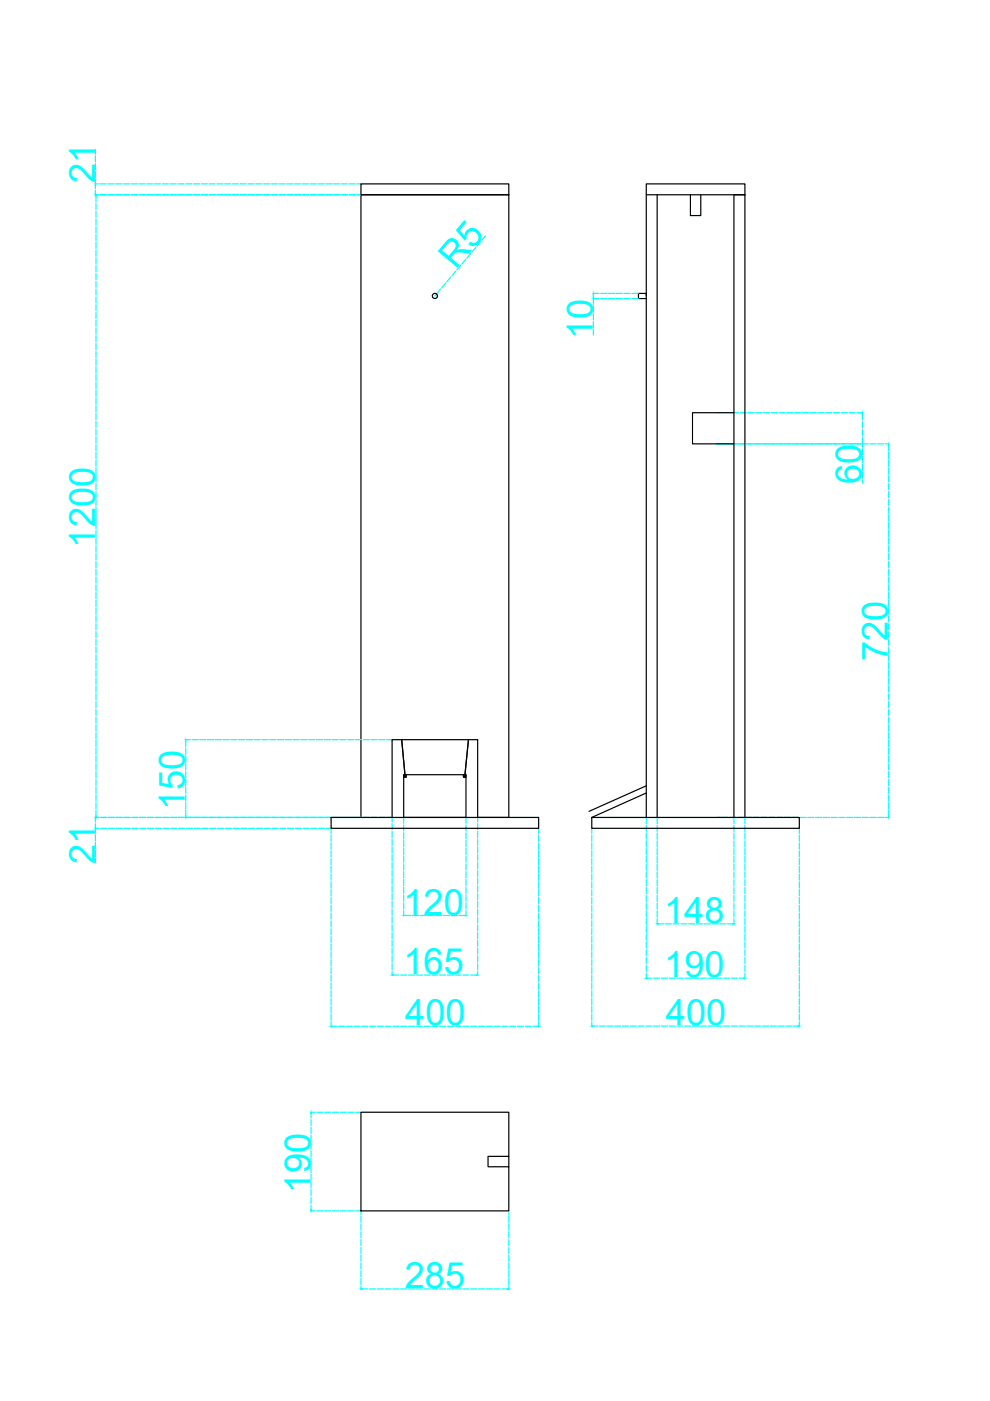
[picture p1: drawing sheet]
<svg xmlns="http://www.w3.org/2000/svg" width="210mm" height="297mm" viewBox="0 0 210 297" stroke-linecap="round" stroke-linejoin="round" font-family="sans-serif">
<defs><g id="words">
<g font-size="7.7" fill="#0ff">
<text x="20.2" y="38.9" transform="rotate(-90 20.2 38.9)">21</text>
<text x="96.6" y="57.3" transform="rotate(-50 96.6 57.3)">R5</text>
<text x="125.7" y="71.8" transform="rotate(-90 125.7 71.8)">10</text>
<text x="182.7" y="102.6" transform="rotate(-90 182.7 102.6)">60</text>
<text x="20.2" y="116.1" transform="rotate(-90 20.2 116.1)">1200</text>
<text x="188.3" y="140.1" transform="rotate(-90 188.3 140.1)">720</text>
<text x="39.2" y="171.7" transform="rotate(-90 39.2 171.7)">150</text>
<text x="20.2" y="183.1" transform="rotate(-90 20.2 183.1)">21</text>
<text x="85.5" y="193.9">120</text>
<text x="140.8" y="195.7">148</text>
<text x="85.5" y="206.6">165</text>
<text x="140.8" y="207.2">190</text>
<text x="85.9" y="217.4">400</text>
<text x="141.2" y="217.4">400</text>
<text x="65.8" y="252.9" transform="rotate(-90 65.8 252.9)">190</text>
<text x="85.8" y="273.1">285</text>
</g>
</g></defs>
<!-- layer: 0 -->
<g fill="none" stroke="#000" stroke-width=".25">
<path d="M137 39h20.9v2.3h-20.9zM137 41.3v132M139.3 41.3v132M146.4 41.3v4.4h2.2v-4.4M137 62.8v-.6h-1.6v1.1h1.6M155.6 87.5h-8.8v6.6h8.8M85.2 156.8l.7 8M99.3 156.8l-.8 8M70.2 173.3h44v2.3h-44zM76.5 173.3v-132h31.4v-2.3h-31.4v2.3h31.4v132h-6.6v-16.5h-18.2v16.5M85.6 164.3v.5h.5v-.5M85.6 164.3h13.2v9h-13.2z"/>
<path d="M98.2 164.3v.5h.6v-.5M125.5 173.3h44v2.3h-44zM137 168.1l-11.5 5.2M137 166.6l-12.1 5.4M155.6 173.3v-132h2.3v132M76.5 235.8h31.4v9.4h-4.4v2.2h4.4v9.3h-31.4zM107.9 245.2v2.2"/>
<circle cx="92.2" cy="62.7" r=".54"/>
</g>
<g fill="none" stroke="#0ff" stroke-width=".25">
<path d="M20.1 39h.8M20.2 31.7v1M20.2 33v1.3M20.2 34.7v1.3M20.2 36.3v1.3M20.2 38v1M20.2 39.3v.7M21.2 39h1.3M22.9 39h1.3M24.5 39h1.3M26.2 39h1.3M27.8 39h1.3"/>
<path d="M29.5 39h1.3M31.1 39h1.3M32.8 39h1.3M34.4 39h1.3M36.1 39h1.3M37.7 39h1.3M39.4 39h1.3M41 39h1.3M42.7 39h1.3M44.3 39h1.3M46 39h1.3M47.6 39h1.3"/>
<path d="M49.3 39h1.3M50.9 39h1.3M52.6 39h1.3M54.2 39h1.3M55.9 39h1.3M57.5 39h1.3M59.2 39h1.3M60.8 39h1.3M62.5 39h1.3M64.1 39h1.3M65.8 39h1.3M67.4 39h1.3"/>
<path d="M69.1 39h1.3M70.7 39h1.3M72.4 39h1.3M74 39h1.3M75.7 39h.7M20.1 41.3h.8M20.2 40.3v.7M20.4 41.6v1.2M20.4 43.1v1.3M20.4 44.8v1.3M20.4 46.4v1.3M20.4 48.1v1.3"/>
<path d="M20.4 49.7v1.3M20.4 51.4v1.3M20.4 53v1.3M20.4 54.7v1.3M20.4 56.3v1.3M20.4 58v1.3M20.4 59.6v1.3M21.2 41.3h1.4M22.9 41.3h1.3M24.5 41.3h1.4M26.2 41.3h1.4M27.8 41.3h1.4"/>
<path d="M29.5 41.3h1.4M31.1 41.3h1.4M32.8 41.3h1.4M34.4 41.3h1.4M36.1 41.3h1.4M37.7 41.3h1.4M39.4 41.3h1.4M41 41.3h1.4M42.7 41.3h1.3M44.3 41.3h1.4M46 41.3h1.3M47.6 41.3h1.4"/>
<path d="M49.3 41.3h1.3M50.9 41.3h1.4M52.6 41.3h1.3M54.2 41.3h1.4M55.9 41.3h1.3M57.5 41.3h1.4M59.2 41.3h1.4M60.8 41.3h1.4M62.5 41.3h1.4M64.1 41.3h1.4M65.8 41.3h1.4M67.4 41.3h1.4"/>
<path d="M69.1 41.3h1.4M70.7 41.3h1.4M72.4 41.3h1.4M74 41.3h1.4M75.7 41.3h.7M94.5 60l-.8 1M95.6 58.7l-.9 1M96.7 57.5l-.9 1M97.7 56.2l-.8 1M98.8 54.9l-.9 1.1M99.9 53.7l-.9 1M100.9 52.4l-.8 1"/>
<path d="M102 51.2l-.9 1M102.9 50l-.7 .9M20.4 61.3v1.3M20.4 62.9v1.3M20.4 64.6v1.3M20.4 66.2v1.3M20.4 67.9v1.3M20.4 69.5v1.3M20.4 71.2v1.3M20.4 72.8v1.3M20.4 74.5v1.3M20.4 76.1v1.3"/>
<path d="M20.4 77.8v1.3M20.4 79.4v1.4M92.6 62.3l-.4 .5M93.5 61.3l-.8 .8M125.7 62.2h1.3M125.7 63.3h1.3M125.8 62.5v.5M125.8 63.3v1.2M125.8 64.9v1.3M125.8 66.5v1.3M125.8 68.2v1.3M125.8 69.8v1.3"/>
<path d="M127.4 62.2h1.3M127.4 63.3h1.3M129 62.2h1.3M129 63.3h1.3M130.7 62.2h1.3M130.7 63.3h1.3M132.3 62.2h1.3M132.3 63.3h1.3M134 62.2h1.3M134 63.3h1.3M20.4 81.1v1.3M20.4 82.7v1.4"/>
<path d="M20.4 84.4v1.3M20.4 86v1.4M20.4 87.7v1.3M20.4 89.3v1.3M20.4 91v1.3M20.4 92.6v1.3M20.4 94.3v1.3M20.4 95.9v1.3M20.4 97.6v1.3M20.4 99.2v1.3M151.9 94.1h32.2M151.9 87.5h1.4"/>
<path d="M153.6 87.5h1.3M155.3 87.5h1.3M156.9 87.5h1.3M158.6 87.5h1.3M160.2 87.5h1.3M161.9 87.5h1.3M163.5 87.5h1.3M165.2 87.5h1.3M166.8 87.5h1.3M168.5 87.5h1.3M170.1 87.5h1.3M171.8 87.5h1.3"/>
<path d="M173.4 87.5h1.3M175.1 87.5h1.3M176.7 87.5h1.3M178.4 87.5h1.3M180 87.5h1.3M181.7 87.5h1.3M182.9 87.8v1.2M182.9 89.3v1.3M182.9 91v1.3M182.9 92.6v1.2M182.9 94.1v.7M182.9 95.1v1.4"/>
<path d="M182.9 96.8v1.3M182.9 98.4v1.3M184.4 94.1h1.4M186.1 94.1h1.3M187.7 94.1h.9M188.4 94.4v1.2M188.4 95.9v1.3M188.4 97.6v1.3M188.4 99.2v1.3M20.4 100.9v1.3M20.4 102.5v1.3M20.4 104.2v1.3"/>
<path d="M20.4 105.8v1.3M20.4 107.5v1.3M20.4 109.1v1.3M20.4 110.8v1.3M20.4 112.4v1.3M20.4 114.1v1.3M20.4 115.7v1.4M20.4 117.4v1.3M20.4 119v1.4M182.9 100.1v1.3M182.9 101.7v.7M188.4 100.9v1.3"/>
<path d="M188.4 102.5v1.3M188.4 104.2v1.3M188.4 105.8v1.3M188.4 107.5v1.3M188.4 109.1v1.3M188.4 110.8v1.3M188.4 112.4v1.3M188.4 114.1v1.3M188.4 115.7v1.4M188.4 117.4v1.3M188.4 119v1.4M20.4 120.7v1.3"/>
<path d="M20.4 122.3v1.4M20.4 124v1.3M20.4 125.6v1.4M20.4 127.3v1.3M20.4 128.9v1.4M20.4 130.6v1.3M20.4 132.2v1.3M20.4 133.9v1.3M20.4 135.5v1.3M20.4 137.2v1.3M20.4 138.8v1.3M188.4 120.7v1.3"/>
<path d="M188.4 122.3v1.4M188.4 124v1.3M188.4 125.6v1.4M188.4 127.3v1.3M188.4 128.9v1.4M188.4 130.6v1.3M188.4 132.2v1.3M188.4 133.9v1.3M188.4 135.5v1.3M188.4 137.2v1.3M188.4 138.8v1.3M20.4 140.5v1.3"/>
<path d="M20.4 142.1v1.3M20.4 143.8v1.3M20.4 145.4v1.3M20.4 147.1v1.3M20.4 148.7v1.4M20.4 150.4v1.3M20.4 152v1.4M20.4 153.7v1.3M20.4 155.3v1.4M20.4 157v1.3M20.4 158.6v1.4M39.2 156.8h1.2"/>
<path d="M39.4 157.1v1.2M39.4 158.6v1.4M40.7 156.8h1.3M42.3 156.8h1.4M44 156.8h1.3M45.6 156.8h1.4M47.3 156.8h1.3M48.9 156.8h1.4M50.6 156.8h1.3M52.2 156.8h1.4M53.9 156.8h1.3M55.5 156.8h1.4"/>
<path d="M57.2 156.8h1.3M58.8 156.8h1.3M60.5 156.8h1.3M62.1 156.8h1.4M63.8 156.8h1.3M65.4 156.8h1.4M67.1 156.8h1.3M68.7 156.8h1.4M70.4 156.8h1.3M72 156.8h1.4M73.7 156.8h1.3M75.3 156.8h1.4"/>
<path d="M77 156.8h1.3M78.6 156.8h1.4M80.3 156.8h1.3M81.9 156.8h1.2M188.4 140.5v1.3M188.4 142.1v1.3M188.4 143.8v1.3M188.4 145.4v1.3M188.4 147.1v1.3M188.4 148.7v1.4M188.4 150.4v1.3M188.4 152v1.4"/>
<path d="M188.4 153.7v1.3M188.4 155.3v1.4M188.4 157v1.3M188.4 158.6v1.4M20.1 173.3h.9M20.1 175.6h.9M20.2 173.6v.7M20.2 174.6v.7M20.2 175.6v1.1M20.2 177v1.3M20.2 178.6v1.4M20.4 160.3v1.3"/>
<path d="M20.4 161.9v1.4M20.4 163.6v1.3M20.4 165.2v1.4M20.4 166.9v1.3M20.4 168.5v1.4M20.4 170.2v1.3M20.4 171.8v1.2M21.3 173.3h1.4M21.4 175.6h1.3M22.9 173.3h1.4M23 175.6h1.3M24.6 173.3h1.4"/>
<path d="M24.7 175.6h1.3M26.2 173.3h1.4M26.3 175.6h1.3M27.9 173.3h1.4M28 175.6h1.3M29.5 173.3h1.4M29.6 175.6h1.3M31.2 173.3h1.4M31.3 175.6h1.3M32.8 173.3h1.4M32.9 175.6h1.3M34.5 173.3h1.4"/>
<path d="M34.6 175.6h1.3M36.1 173.3h1.4M36.2 175.6h1.3M37.8 173.3h1.4M37.9 175.6h1.3M39.2 173.3h37.5M39.4 160.3v1.3M39.4 161.9v1.4M39.4 163.6v1.3M39.4 165.2v1.4M39.4 166.9v1.3M39.4 168.5v1.4"/>
<path d="M39.4 170.2v1.3M39.4 171.8v1.2M39.5 175.6h1.3M41.1 175.6h1.4M42.8 175.6h1.3M44.4 175.6h1.4M46.1 175.6h1.3M47.7 175.6h1.4M49.4 175.6h1.3M51 175.6h1.4M52.7 175.6h1.3M54.3 175.6h1.4"/>
<path d="M56 175.6h1.3M57.7 175.6h1.3M59.3 175.6h1.3M61 175.6h1.3M62.6 175.6h1.3M64.3 175.6h1.3M65.9 175.6h1.3M67.6 175.6h1.3M69.2 175.6h.9M70.2 175.7v1M70.2 177.1v1.3M70.2 178.7v1.3"/>
<path d="M77 173.3h1.3M78.6 173.3h1.4M80.3 173.3h1.3M81.9 173.3h1.2M83.1 173.4v.9M83.1 174.6v1.3M83.1 176.3v1.3M83.1 177.9v1.3M83.1 179.6v1.3M85.6 173.4v1.2M85.6 174.9v1.3M85.6 176.6v1.3"/>
<path d="M85.6 178.2v1.3M85.6 179.9v1.3M98.8 173.4v1.2M98.8 174.9v1.3M98.8 176.6v1.3M98.8 178.2v1.3M98.8 179.9v1.3M101.3 173.4v.9M101.3 174.6v1.3M101.3 176.3v1.3M101.3 177.9v1.3M101.3 179.6v1.3"/>
<path d="M114.2 175.7v1M114.2 177.1v1.3M114.2 178.7v1.3M125.5 175.7v1M125.5 177.1v1.3M125.5 178.7v1.3M137 173.4v1.2M137 174.9v1.4M137 176.6v1.3M137 178.2v1.4M137 179.9v1.3M139.3 173.4v1.2"/>
<path d="M139.3 175v1.3M139.3 176.6v1.3M139.3 178.3v1.3M139.3 179.9v1.4M151.9 173.3h.9M153.1 173.3h1.3M154.7 173.3h1.4M155.6 173.4v1.2M155.6 175v1.3M155.6 176.6v1.3M155.6 178.3v1.3M155.6 179.9v1.4"/>
<path d="M156.4 173.3h1.3M157.9 173.4v1.2M157.9 174.9v1.4M157.9 176.6v1.3M157.9 178.2v1.4M157.9 179.9v1.3M158 173.3h1.4M159.7 173.3h1.3M161.3 173.3h1.4M163 173.3h1.3M164.6 173.3h1.4M166.3 173.3h1.3"/>
<path d="M168 173.3h1.3M169.5 175.7v1M169.5 177.1v1.3M169.5 178.7v1.3M169.6 173.3h1.3M171.3 173.3h1.3M172.9 173.3h1.3M174.6 173.3h1.3M176.2 173.3h1.3M177.9 173.3h1.3M179.5 173.3h1.3M181.1 173.3h1.4"/>
<path d="M182.8 173.3h1.3M184.4 173.3h1.4M186.1 173.3h1.3M187.7 173.3h.9M188.4 160.3v1.3M188.4 161.9v1.4M188.4 163.6v1.3M188.4 165.2v1.4M188.4 166.9v1.3M188.4 168.5v1.4M188.4 170.2v1.3M188.4 171.8v1.2"/>
<path d="M20.2 180.3v1.3M20.2 181.9v1M70.2 180.4v1.3M70.2 182v1.3M70.2 183.7v1.3M70.2 185.3v1.3M70.2 187v1.3M70.2 188.6v1.3M70.2 190.3v1.3M70.2 191.9v1.4M70.2 193.6v1.3M70.2 195.2v1.4"/>
<path d="M70.2 196.9v1.3M70.2 198.5v1.4M83.1 181.2v1.3M83.1 182.9v1.3M83.1 184.5v1.3M83.1 186.2v1.3M83.1 187.8v1.3M83.1 189.5v1.3M83.1 191.1v1.3M83.1 192.8v1.3M83.1 194.4v1.3M83.1 196.1v1.3"/>
<path d="M83.1 197.7v1.3M83.1 199.4v1.3M85.6 181.5v1.3M85.6 183.2v1.3M85.6 184.8v1.3M85.6 186.5v1.3M85.6 188.1v1.3M85.6 189.8v1.3M85.6 191.4v1.3M85.6 193.1v1.1M85.9 194.1h1.2M87.4 194.1h1.3"/>
<path d="M89.1 194.1h1.3M90.7 194.1h1.3M92.4 194.1h1.3M94 194.1h1.3M95.7 194.1h1.3M97.3 194.1h1.2M98.8 181.5v1.3M98.8 183.2v1.3M98.8 184.8v1.3M98.8 186.5v1.3M98.8 188.1v1.3M98.8 189.8v1.3"/>
<path d="M98.8 191.4v1.3M98.8 193.1v1.1M101.3 181.2v1.3M101.3 182.9v1.3M101.3 184.5v1.3M101.3 186.2v1.3M101.3 187.8v1.3M101.3 189.5v1.3M101.3 191.1v1.3M101.3 192.8v1.3M101.3 194.4v1.3M101.3 196.1v1.3"/>
<path d="M101.3 197.7v1.3M101.3 199.4v1.3M114.2 180.4v1.3M114.2 182v1.3M114.2 183.7v1.3M114.2 185.3v1.3M114.2 187v1.3M114.2 188.6v1.3M114.2 190.3v1.3M114.2 191.9v1.4M114.2 193.6v1.3M114.2 195.2v1.4"/>
<path d="M114.2 196.9v1.3M114.2 198.5v1.4M125.5 180.4v1.3M125.5 182v1.3M125.5 183.7v1.3M125.5 185.3v1.3M125.5 187v1.3M125.5 188.6v1.3M125.5 190.3v1.3M125.5 191.9v1.3M125.5 193.6v1.3M125.5 195.2v1.3"/>
<path d="M125.5 196.9v1.3M125.5 198.5v1.3M137 181.5v1.4M137 183.2v1.3M137 184.8v1.4M137 186.5v1.3M137 188.2v1.3M137 189.8v1.3M137 191.5v1.3M137 193.1v1.3M137 194.8v1.3M137 196.4v1.3"/>
<path d="M137 198.1v1.3M137 199.7v1.3M139.3 181.6v1.3M139.3 183.2v1.3M139.3 184.9v1.3M139.3 186.5v1.3M139.3 188.2v1.3M139.3 189.8v1.3M139.3 191.5v1.3M139.3 193.1v1.3M139.3 194.8v1.2M139.6 195.9h1.1"/>
<path d="M141 195.9h1.4M142.7 195.9h1.3M144.3 195.9h1.4M146 195.9h1.3M147.7 195.9h1.3M149.3 195.9h1.3M151 195.9h1.3M152.6 195.9h1.3M154.2 195.9h1.1M155.6 181.6v1.3M155.6 183.2v1.3M155.6 184.9v1.3"/>
<path d="M155.6 186.5v1.3M155.6 188.2v1.3M155.6 189.8v1.3M155.6 191.5v1.3M155.6 193.1v1.3M155.6 194.8v1.2M157.9 181.5v1.4M157.9 183.2v1.3M157.9 184.8v1.4M157.9 186.5v1.3M157.9 188.2v1.3M157.9 189.8v1.3"/>
<path d="M157.9 191.5v1.3M157.9 193.1v1.3M157.9 194.8v1.3M157.9 196.4v1.3M157.9 198.1v1.3M157.9 199.7v1.3M169.5 180.4v1.3M169.5 182v1.3M169.5 183.7v1.3M169.5 185.3v1.3M169.5 187v1.3M169.5 188.6v1.3"/>
<path d="M169.5 190.3v1.3M169.5 191.9v1.3M169.5 193.6v1.3M169.5 195.2v1.3M169.5 196.9v1.3M169.5 198.5v1.3M70.2 200.2v1.3M70.2 201.8v1.4M70.2 203.5v1.3M70.2 205.1v1.3M70.2 206.8v1.3M70.2 208.4v1.3"/>
<path d="M70.2 210.1v1.3M70.2 211.7v1.3M70.2 213.4v1.3M70.2 215v1.3M70.2 216.7v1M70.5 217.6h.9M71.7 217.6h1.4M73.4 217.6h1.3M75 217.6h1.4M76.7 217.6h1.3M78.3 217.6h1.4M80 217.6h1.3"/>
<path d="M81.6 217.6h1.4M83.1 201v1.3M83.1 202.7v1.3M83.1 204.3v1.3M83.1 206v.9M83.3 217.6h1.3M83.4 206.7h1.2M84.9 217.6h1.4M84.9 206.7h1.4M86.6 217.6h1.3M86.6 206.7h1.3M88.2 217.6h1.4"/>
<path d="M88.2 206.7h1.4M89.9 217.6h1.3M89.9 206.7h1.3M91.5 217.6h1.4M91.5 206.7h1.4M93.2 217.6h1.3M93.2 206.7h1.3M94.8 217.6h1.4M94.8 206.7h1.4M96.5 217.6h1.3M96.5 206.7h1.3M98.1 217.6h1.4"/>
<path d="M98.1 206.7h1.4M99.8 217.6h1.3M99.8 206.7h1.2M101.3 201v1.3M101.3 202.7v1.3M101.3 204.3v1.3M101.3 206v.9M101.4 217.6h1.4M103.1 217.6h1.3M104.7 217.6h1.4M106.4 217.6h1.3M108 217.6h1.4"/>
<path d="M109.7 217.6h1.3M111.4 217.6h1.3M113 217.6h.9M114.2 200.2v1.3M114.2 201.8v1.4M114.2 203.5v1.3M114.2 205.1v1.3M114.2 206.8v1.3M114.2 208.4v1.3M114.2 210.1v1.3M114.2 211.7v1.3M114.2 213.4v1.3"/>
<path d="M114.2 215v1.3M114.2 216.7v1M125.5 200.2v1.3M125.5 201.8v1.3M125.5 203.5v1.3M125.5 205.1v1.3M125.5 206.8v1.3M125.5 208.4v1.3M125.5 210.1v1.3M125.5 211.7v1.3M125.5 213.4v1.3M125.5 215v1.3"/>
<path d="M125.5 216.7v1M125.7 217.6h1M127 217.6h1.3M128.7 217.6h1.3M130.3 217.6h1.3M132 217.6h1.3M133.6 217.6h1.3M135.3 217.6h1.3M136.9 217.6h1.3M137 201.4v1.3M137 203v1.3M137 204.7v1.3"/>
<path d="M137 206.3v1.2M137.3 207.4h.9M138.6 217.6h1.3M138.6 207.4h1.3M140.2 217.6h1.3M140.2 207.4h1.3M141.9 217.6h1.3M141.9 207.4h1.3M143.5 217.6h1.3M143.5 207.4h1.3M145.2 217.6h1.3M145.2 207.4h1.3"/>
<path d="M146.8 217.6h1.3M146.8 207.4h1.3M148.5 217.6h1.3M148.5 207.4h1.3M150.1 217.6h1.3M150.1 207.4h1.3M151.8 217.6h1.3M151.8 207.4h1.3M153.4 217.6h1.3M153.4 207.4h1.3M155.1 217.6h1.3M155.1 207.4h1.3"/>
<path d="M156.7 217.6h1.3M156.7 207.4h1M157.9 201.4v1.3M157.9 203v1.3M157.9 204.7v1.3M157.9 206.3v1.2M158.4 217.6h1.3M160 217.6h1.3M161.7 217.6h1.3M163.3 217.6h1.3M165 217.6h1.3M166.6 217.6h1.4"/>
<path d="M168.3 217.6h.9M169.5 200.2v1.3M169.5 201.8v1.3M169.5 203.5v1.3M169.5 205.1v1.3M169.5 206.8v1.3M169.5 208.4v1.3M169.5 210.1v1.3M169.5 211.7v1.3M169.5 213.4v1.3M169.5 215v1.3M169.5 216.7v1"/>
<path d="M65.8 235.8h1M65.9 236.1v.9M65.9 237.4v1.3M65.9 239v1.3M67.2 235.8h1.3M68.8 235.8h1.3M70.5 235.8h1.3M72.1 235.8h1.3M73.8 235.8h1.3M75.4 235.8h1M65.8 256.7h1M65.9 240.7v1.3"/>
<path d="M65.9 242.3v1.3M65.9 244v1.3M65.9 245.6v1.3M65.9 247.3v1.3M65.9 248.9v1.3M65.9 250.6v1.3M65.9 252.2v1.3M65.9 253.9v1.3M65.9 255.5v1M67.2 256.7h1.3M68.8 256.7h1.3M70.5 256.7h1.3"/>
<path d="M72.1 256.7h1.3M73.8 256.7h1.3M75.4 256.7h1M76.5 256.8v.7M76.5 257.9v1.3M76.5 259.5v1.3M107.9 256.8v.7M107.9 257.9v1.3M107.9 259.5v1.3M76.5 261.2v1.3M76.5 262.8v1.3M76.5 264.5v1.3"/>
<path d="M76.5 266.1v1.3M76.5 267.8v1.3M76.5 269.4v1.3M76.5 271.1v1.3M76.5 272.7v.7M76.8 273.3h1.2M78.3 273.3h1.4M80 273.3h1.3M81.6 273.3h1.4M83.3 273.3h1.3M84.9 273.3h1.4M86.6 273.3h1.3"/>
<path d="M88.2 273.3h1.4M89.9 273.3h1.3M91.5 273.3h1.4M93.2 273.3h1.3M94.8 273.3h1.4M96.5 273.3h1.3M98.1 273.3h1.4M99.8 273.3h1.3M101.4 273.3h1.4M103.1 273.3h1.3M104.7 273.3h1.4M106.4 273.3h1.2"/>
<path d="M107.9 261.2v1.3M107.9 262.8v1.3M107.9 264.5v1.3M107.9 266.1v1.3M107.9 267.8v1.3M107.9 269.4v1.3M107.9 271.1v1.3M107.9 272.7v.7"/>
</g>
<g fill="#0ff" stroke="#0ff" stroke-width=".21">
<path d="M20.3 173l.1 .3z"/>
<path d="M20.4 41.3v.3z"/>
<path d="M20.2 41v.3z"/>
<path d="M20.2 39l.1 .3z"/>
<path d="M20.2 173.3l.1 .3z"/>
<path d="M20.2 175.3v.3z"/>
<path d="M92.7 62.1l-.1 .2z"/>
<path d="M39.4 156.8l-.1 .3z"/>
<path d="M39.3 173l.1 .3z"/>
<path d="M70.2 217.6h.3z"/>
<path d="M113.9 217.6h.3z"/>
<path d="M83.1 206.7h.3z"/>
<path d="M101 206.7h.3z"/>
<path d="M85.6 194.1h.3z"/>
<path d="M98.5 194.1h.3z"/>
<path d="M125.5 217.6h.2z"/>
<path d="M169.2 217.5l.3 .1z"/>
<path d="M188.4 94.1l.1 .3z"/>
<path d="M188.4 173v.3z"/>
<path d="M182.9 87.5v.3z"/>
<path d="M182.8 93.8l.1 .3z"/>
<path d="M125.8 62.2v.3z"/>
<path d="M125.8 63v.3z"/>
<path d="M137 207.4h.3z"/>
<path d="M157.7 207.3l.2 .1z"/>
<path d="M139.3 195.9h.3z"/>
<path d="M155.3 195.8l.3 .1z"/>
<path d="M65.9 235.8l.1 .3z"/>
<path d="M65.9 256.5v.2z"/>
<path d="M76.5 273.3h.3z"/>
<path d="M107.6 273.2l.3 .1z"/>
</g>
<use href="#words"/>
</svg>
